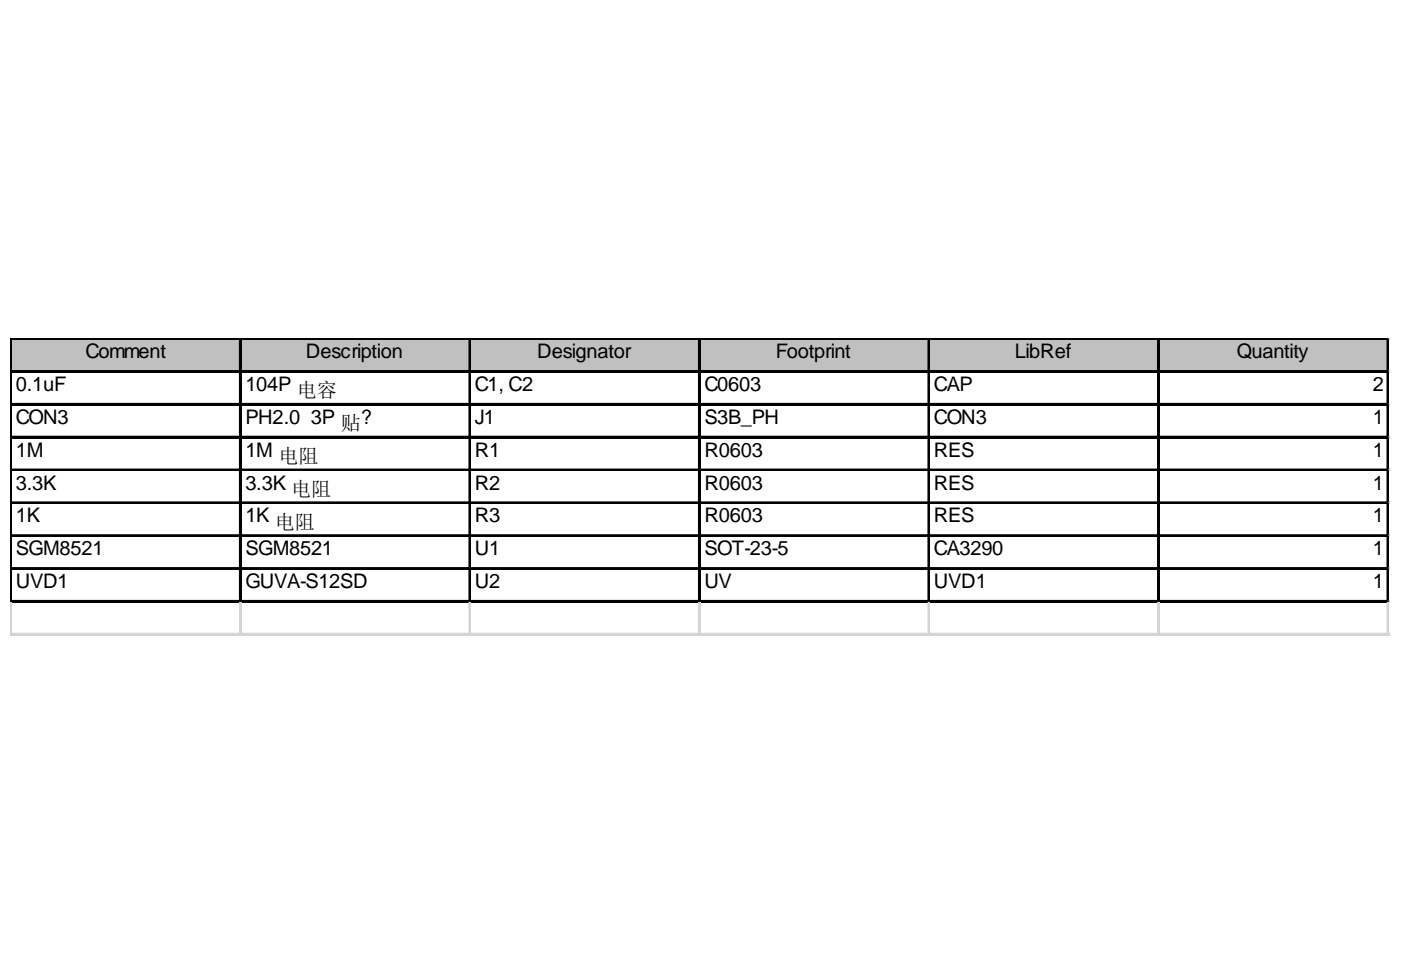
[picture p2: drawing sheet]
<svg xmlns="http://www.w3.org/2000/svg" width="287mm" height="200mm" viewBox="0 0 287 200" stroke-linecap="round" stroke-linejoin="round" font-family="sans-serif">
<defs><g id="words">
<g font-size="4.1">
<text x="17.5" y="73.3">Comment</text>
<text x="62.6" y="73.3">Description</text>
<text x="110" y="73.3">Designator</text>
<text x="158.9" y="73.3">Footprint</text>
<text x="207.7" y="73.3">LibRef</text>
<text x="253.2" y="73.3">Quantity</text>
<text x="3.2" y="80.1">0.1uF</text>
<text x="50.2" y="80.1">104P</text>
<text x="60.8" y="81.3">电容</text>
<text x="97.2" y="80.1">C1, C2</text>
<text x="144.2" y="80.1">C0603</text>
<text x="191.2" y="80.1">CAP</text>
<text x="281" y="80.1">2</text>
<text x="3.2" y="86.8">CON3</text>
<text x="50.2" y="86.8">PH2.0</text>
<text x="63.7" y="86.8">3P</text>
<text x="69.8" y="88.1">贴</text>
<text x="73.9" y="86.8">?</text>
<text x="97.2" y="86.8">J1</text>
<text x="144.2" y="86.8">S3B_PH</text>
<text x="191.2" y="86.8">CON3</text>
<text x="281" y="86.8">1</text>
<text x="3.2" y="93.5">1M</text>
<text x="50.2" y="93.5">1M</text>
<text x="57" y="94.8">电阻</text>
<text x="97.2" y="93.5">R1</text>
<text x="144.2" y="93.5">R0603</text>
<text x="191.2" y="93.5">RES</text>
<text x="281" y="93.5">1</text>
<text x="3.2" y="100.2">3.3K</text>
<text x="50.2" y="100.2">3.3K</text>
<text x="59.6" y="101.5">电阻</text>
<text x="97.2" y="100.2">R2</text>
<text x="144.2" y="100.2">R0603</text>
<text x="191.2" y="100.2">RES</text>
<text x="281" y="100.2">1</text>
<text x="3.2" y="107">1K</text>
<text x="50.2" y="107">1K</text>
<text x="97.2" y="107">R3</text>
<text x="144.2" y="107">R0603</text>
<text x="191.2" y="107">RES</text>
<text x="281" y="107">1</text>
<text x="3.2" y="113.7">SGM8521</text>
<text x="50.2" y="113.7">SGM8521</text>
<text x="56.2" y="108.2">电阻</text>
<text x="97.2" y="113.7">U1</text>
<text x="144.2" y="113.7">SOT-23-5</text>
<text x="191.2" y="113.7">CA3290</text>
<text x="281" y="113.7">1</text>
<text x="3.2" y="120.4">UVD1</text>
<text x="50.2" y="120.4">GUVA-S12SD</text>
<text x="97.2" y="120.4">U2</text>
<text x="144.2" y="120.4">UV</text>
<text x="191.2" y="120.4">UVD1</text>
<text x="281" y="120.4">1</text>
</g>
</g></defs>
<path d="M2.4 69.5h282v6.8h-282z" fill="#c0c0c0"/>
<g fill="none" stroke="#000" stroke-width=".38">
<path d="M2.1 69.2v54.2M2.3 69.2v54.2M2.5 69.2h281.9M2.5 75.9h281.9M49.1 69.6v53.8M49.3 69.6v53.8M96.1 69.6v53.8M96.3 69.6v53.8M143.1 69.6v53.8M143.3 69.6v53.8M190.1 69.6v53.8M190.2 69.6v53.8"/>
<path d="M237 69.6v53.8M237.2 69.6v53.8M284 69.6v53.8M284.2 69.6v53.8M2.5 82.7h281.9M2.5 89.4h281.9M2.5 96.1h281.9M2.5 102.8h281.9M2.5 109.6h281.9M2.5 116.3h281.9M2.5 123h281.9"/>
</g>
<path d="M2.5 69.4h281.9M2.5 76.1h281.9M2.5 82.9h281.9M2.5 89.6h281.9M2.5 96.3h281.9M2.5 103h281.9M2.5 109.8h281.9M2.5 116.5h281.9M2.5 123.2h281.9" fill="none" stroke="#000" stroke-width=".37"/>
<g fill="none" stroke="#d4d4d4" stroke-width=".38">
<path d="M284.4 69.2h.1M2.1 123.4v6.8M2.3 123.4v6.8M49.1 123.4v6.8M49.3 123.4v6.8M96.1 123.4v6.8M96.3 123.4v6.8M143.1 123.4v6.8M143.3 123.4v6.8M190.1 123.4v6.8M190.2 123.4v6.8M237 123.4v6.8"/>
<path d="M237.2 123.4v6.8M284 123.4v6.8M284.2 123.4v6.8"/>
</g>
<path d="M284.4 69.2l.1 .4z" fill="#d4d4d4"/>
<path d="M284.4 75.9h.1" fill="none" stroke="#d4d4d4" stroke-width=".38"/>
<path d="M284.4 75.9l.1 .4z" fill="#d4d4d4"/>
<path d="M284.4 82.7h.1" fill="none" stroke="#d4d4d4" stroke-width=".38"/>
<path d="M284.4 82.7l.1 .3z" fill="#d4d4d4"/>
<path d="M284.4 89.4h.1" fill="none" stroke="#d4d4d4" stroke-width=".38"/>
<path d="M284.4 89.4l.1 .4z" fill="#d4d4d4"/>
<path d="M284.4 96.1h.1" fill="none" stroke="#d4d4d4" stroke-width=".38"/>
<path d="M284.4 96.1l.1 .4z" fill="#d4d4d4"/>
<path d="M284.4 102.8h.1" fill="none" stroke="#d4d4d4" stroke-width=".38"/>
<path d="M284.4 102.8l.1 .4z" fill="#d4d4d4"/>
<path d="M284.4 109.6h.1" fill="none" stroke="#d4d4d4" stroke-width=".38"/>
<path d="M284.4 109.6l.1 .3z" fill="#d4d4d4"/>
<path d="M284.4 116.3h.1" fill="none" stroke="#d4d4d4" stroke-width=".38"/>
<path d="M284.4 116.3l.1 .4z" fill="#d4d4d4"/>
<path d="M284.4 123h.1" fill="none" stroke="#d4d4d4" stroke-width=".38"/>
<path d="M284.4 123l.1 .4z" fill="#d4d4d4"/>
<path d="M2.1 129.7h282.4" fill="none" stroke="#d4d4d4" stroke-width=".38"/>
<path d="M2.1 129.9h282.4" fill="none" stroke="#d4d4d4" stroke-width=".37"/>
<use href="#words"/>
</svg>
